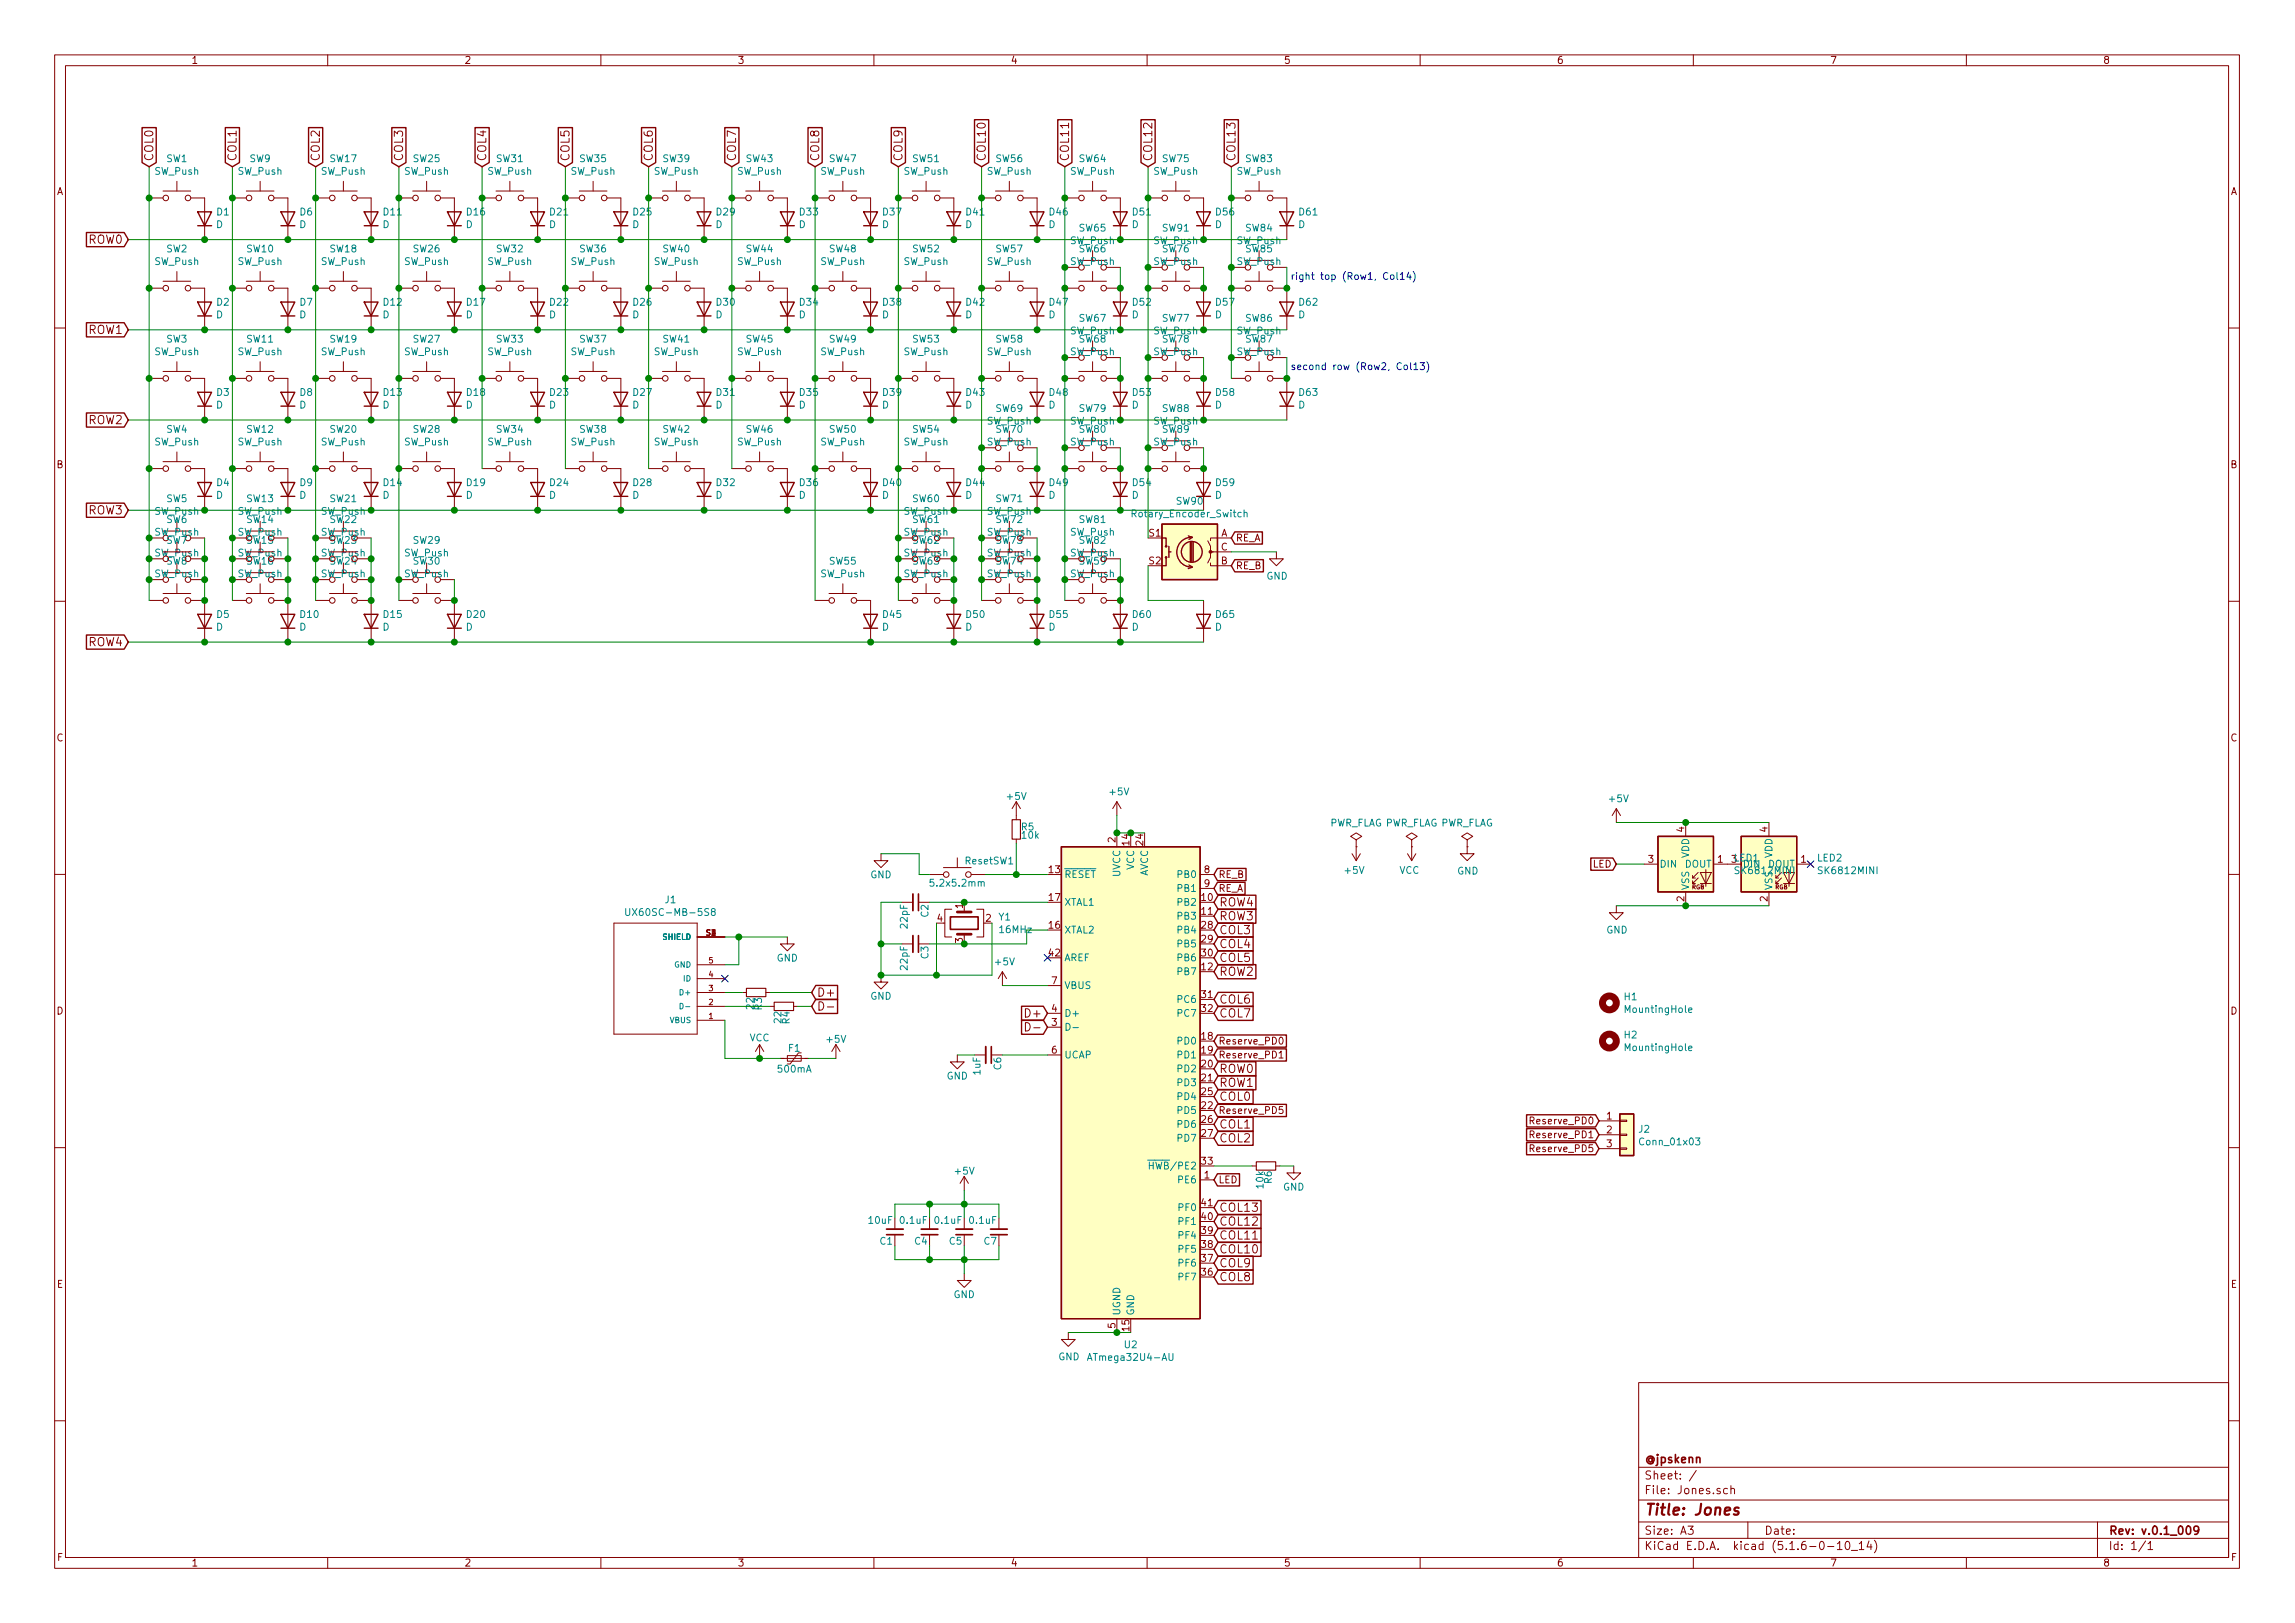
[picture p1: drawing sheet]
<svg xmlns="http://www.w3.org/2000/svg" width="420mm" height="297mm" viewBox="0 0 420 297" stroke-linecap="round" stroke-linejoin="round" font-family="sans-serif">
<defs><g id="words">
<text font-size="2.8" fill="#840000" x="301" y="277.3">Title: Jones</text>
<g font-size="2.1" fill="#840000">
<text x="28.1" y="29.6" transform="rotate(-90 28.1 29.6)">COL0</text>
<text x="43.3" y="29.6" transform="rotate(-90 43.3 29.6)">COL1</text>
<text x="58.5" y="29.6" transform="rotate(-90 58.5 29.6)">COL2</text>
<text x="73.8" y="29.6" transform="rotate(-90 73.8 29.6)">COL3</text>
<text x="89" y="29.6" transform="rotate(-90 89 29.6)">COL4</text>
<text x="104.3" y="29.6" transform="rotate(-90 104.3 29.6)">COL5</text>
<text x="119.5" y="29.6" transform="rotate(-90 119.5 29.6)">COL6</text>
<text x="134.7" y="29.6" transform="rotate(-90 134.7 29.6)">COL7</text>
<text x="150" y="29.6" transform="rotate(-90 150 29.6)">COL8</text>
<text x="165.2" y="29.6" transform="rotate(-90 165.2 29.6)">COL9</text>
<text x="180.5" y="29.6" transform="rotate(-90 180.5 29.6)">COL10</text>
<text x="195.7" y="29.6" transform="rotate(-90 195.7 29.6)">COL11</text>
<text x="210.9" y="29.6" transform="rotate(-90 210.9 29.6)">COL12</text>
<text x="226.2" y="29.6" transform="rotate(-90 226.2 29.6)">COL13</text>
<text x="16.2" y="44.6">ROW0</text>
<text x="16.2" y="61.1">ROW1</text>
<text x="16.2" y="77.6">ROW2</text>
<text x="16.2" y="94.1">ROW3</text>
<text x="16.2" y="118.3">ROW4</text>
<text x="223.2" y="165.9">ROW4</text>
<text x="223.2" y="173.5">COL4</text>
<text x="223.2" y="171">COL3</text>
<text x="223.2" y="168.4">ROW3</text>
<text x="223.2" y="176.1">COL5</text>
<text x="223.2" y="178.6">ROW2</text>
<text x="149.5" y="182.4">D+</text>
<text x="223.2" y="183.7">COL6</text>
<text x="188.1" y="186.2">D+</text>
<text x="223.2" y="186.2">COL7</text>
<text x="223.2" y="196.4">ROW0</text>
<text x="223.2" y="198.9">ROW1</text>
<text x="223.2" y="201.5">COL0</text>
<text x="223.2" y="209.1">COL2</text>
<text x="223.2" y="206.5">COL1</text>
<text x="223.2" y="221.8">COL13</text>
<text x="223.2" y="224.3">COL12</text>
<text x="223.2" y="226.9">COL11</text>
<text x="223.2" y="229.4">COL10</text>
<text x="223.2" y="231.9">COL9</text>
<text x="223.2" y="234.5">COL8</text>
<text x="301" y="267.8">@jpskenn</text>
<text x="301" y="273.5">File: Jones.sch</text>
<text x="301" y="270.8">Sheet: /</text>
<text x="301" y="280.9">Size: A3</text>
<text x="323" y="280.9">Date:</text>
<text x="386" y="280.9">Rev: v.0.1_009</text>
<text x="301" y="283.7">KiCad E.D.A. kicad (5.1.6-0-10_14)</text>
<text x="386" y="283.7">Id: 1/1</text>
</g>
<g font-size="1.8" fill="#840000">
<text x="35" y="11.7">1</text>
<text x="85" y="11.7">2</text>
<text x="135" y="11.7">3</text>
<text x="185" y="11.7">4</text>
<text x="235" y="11.7">5</text>
<text x="285" y="11.7">6</text>
<text x="335" y="11.7">7</text>
<text x="385" y="11.7">8</text>
<text x="10.4" y="35.7">A</text>
<text x="408.4" y="35.7">A</text>
<text x="10.4" y="85.7">B</text>
<text x="408.4" y="85.7">B</text>
<text x="210.4" y="98.2">S1</text>
<text x="223.5" y="98.2">A</text>
<text x="223.5" y="100.7">C</text>
<text x="226.2" y="99.1">RE_A</text>
<text x="45.2" y="103.3">SW16</text>
<text x="60.5" y="103.3">SW24</text>
<text x="167.1" y="103.3">SW63</text>
<text x="182.4" y="103.3">SW74</text>
<text x="210.4" y="103.3">S2</text>
<text x="223.5" y="103.3">B</text>
<text x="226.2" y="104.2">RE_B</text>
<text x="10.4" y="135.7">C</text>
<text x="408.4" y="135.7">C</text>
<text x="204.2" y="154.2" transform="rotate(-90 204.2 154.2)">2</text>
<text x="206.8" y="154.7" transform="rotate(-90 206.8 154.7)">14</text>
<text x="209.3" y="154.7" transform="rotate(-90 209.3 154.7)">24</text>
<text x="308.4" y="152.3" transform="rotate(-90 308.4 152.3)">4</text>
<text x="323.6" y="152.3" transform="rotate(-90 323.6 152.3)">4</text>
<text x="192.1" y="159.8">13</text>
<text x="220.5" y="159.8">8</text>
<text x="223" y="160.7">RE_B</text>
<text x="291.6" y="158.8">LED</text>
<text x="301.8" y="157.9">3</text>
<text x="314.5" y="157.9">1</text>
<text x="329.7" y="157.9">1</text>
<text x="176.3" y="166.3" transform="rotate(-90 176.3 166.3)">1</text>
<text x="192.1" y="164.9">17</text>
<text x="220" y="164.9">10</text>
<text x="220" y="167.4">11</text>
<text x="220.5" y="162.3">9</text>
<text x="223" y="163.2">RE_A</text>
<text x="308.4" y="165" transform="rotate(-90 308.4 165)">2</text>
<text x="323.6" y="165" transform="rotate(-90 323.6 165)">2</text>
<text x="171.6" y="168.7">4</text>
<text x="176.3" y="172.6" transform="rotate(-90 176.3 172.6)">3</text>
<text x="180.5" y="168.7">2</text>
<text x="192.1" y="170">16</text>
<text x="220" y="170">28</text>
<text x="220" y="172.5">29</text>
<text x="192.1" y="175">42</text>
<text x="220" y="177.6">12</text>
<text x="220" y="175">30</text>
<text x="10.4" y="185.7">D</text>
<text x="192.6" y="185.2">4</text>
<text x="192.6" y="180.1">7</text>
<text x="220" y="182.7">31</text>
<text x="220" y="185.2">32</text>
<text x="408.4" y="185.7">D</text>
<text x="192.6" y="187.7">3</text>
<text x="220" y="190.3">18</text>
<text x="223" y="191.2">Reserve_PD0</text>
<text x="192.6" y="192.8">6</text>
<text x="220" y="192.8">19</text>
<text x="220" y="195.4">20</text>
<text x="220" y="197.9">21</text>
<text x="223" y="193.7">Reserve_PD1</text>
<text x="220" y="203">22</text>
<text x="220" y="200.4">25</text>
<text x="223" y="203.9">Reserve_PD5</text>
<text x="220" y="205.5">26</text>
<text x="220" y="208.1">27</text>
<text x="280.6" y="208.3">Reserve_PD1</text>
<text x="280.6" y="205.8">Reserve_PD0</text>
<text x="294.2" y="204.9">1</text>
<text x="294.2" y="207.4">2</text>
<text x="294.2" y="210">3</text>
<text x="220" y="213.1">33</text>
<text x="220.5" y="215.7">1</text>
<text x="280.6" y="210.9">Reserve_PD5</text>
<text x="220" y="220.8">41</text>
<text x="223" y="216.6">LED</text>
<text x="220" y="225.8">39</text>
<text x="220" y="223.3">40</text>
<text x="220" y="233.5">36</text>
<text x="220" y="230.9">37</text>
<text x="220" y="228.4">38</text>
<text x="10.4" y="235.7">E</text>
<text x="408.4" y="235.7">E</text>
<text x="204.2" y="243.1" transform="rotate(-90 204.2 243.1)">5</text>
<text x="206.8" y="243.6" transform="rotate(-90 206.8 243.6)">15</text>
<text x="10.5" y="285.7">F</text>
<text x="35" y="286.7">1</text>
<text x="85" y="286.7">2</text>
<text x="135" y="286.7">3</text>
<text x="185" y="286.7">4</text>
<text x="235" y="286.7">5</text>
<text x="285" y="286.7">6</text>
<text x="335" y="286.7">7</text>
<text x="385" y="286.7">8</text>
<text x="408.5" y="285.7">F</text>
</g>
<g font-size="1.8" fill="#008484">
<text x="30.5" y="29.7">SW1</text>
<text x="45.7" y="29.7">SW9</text>
<text x="60.5" y="29.7">SW17</text>
<text x="75.7" y="29.7">SW25</text>
<text x="90.9" y="29.7">SW31</text>
<text x="106.2" y="29.7">SW35</text>
<text x="121.4" y="29.7">SW39</text>
<text x="136.7" y="29.7">SW43</text>
<text x="151.9" y="29.7">SW47</text>
<text x="167.1" y="29.7">SW51</text>
<text x="182.4" y="29.7">SW56</text>
<text x="197.6" y="29.7">SW64</text>
<text x="212.9" y="29.7">SW75</text>
<text x="228.1" y="29.7">SW83</text>
<text x="28.3" y="32">SW_Push</text>
<text x="43.6" y="32">SW_Push</text>
<text x="58.8" y="32">SW_Push</text>
<text x="74" y="32">SW_Push</text>
<text x="89.3" y="32">SW_Push</text>
<text x="104.5" y="32">SW_Push</text>
<text x="119.8" y="32">SW_Push</text>
<text x="135" y="32">SW_Push</text>
<text x="150.2" y="32">SW_Push</text>
<text x="165.5" y="32">SW_Push</text>
<text x="180.7" y="32">SW_Push</text>
<text x="196" y="32">SW_Push</text>
<text x="211.2" y="32">SW_Push</text>
<text x="226.4" y="32">SW_Push</text>
<text x="39.6" y="41.7">D</text>
<text x="39.7" y="39.4">D1</text>
<text x="54.8" y="41.7">D</text>
<text x="54.9" y="39.4">D6</text>
<text x="70.1" y="41.7">D</text>
<text x="70.3" y="39.4">D11</text>
<text x="85.3" y="41.7">D</text>
<text x="85.5" y="39.4">D16</text>
<text x="100.5" y="41.7">D</text>
<text x="100.7" y="39.4">D21</text>
<text x="115.8" y="41.7">D</text>
<text x="116" y="39.4">D25</text>
<text x="131" y="41.7">D</text>
<text x="131.2" y="39.4">D29</text>
<text x="146.3" y="41.7">D</text>
<text x="146.5" y="39.4">D33</text>
<text x="161.5" y="41.7">D</text>
<text x="161.7" y="39.4">D37</text>
<text x="176.7" y="41.7">D</text>
<text x="176.9" y="39.4">D41</text>
<text x="192" y="41.7">D</text>
<text x="192.2" y="39.4">D46</text>
<text x="207.2" y="41.7">D</text>
<text x="207.4" y="39.4">D51</text>
<text x="222.5" y="41.7">D</text>
<text x="222.7" y="39.4">D56</text>
<text x="237.7" y="41.7">D</text>
<text x="237.9" y="39.4">D61</text>
<text x="30.5" y="46.2">SW2</text>
<text x="45.2" y="46.2">SW10</text>
<text x="60.5" y="46.2">SW18</text>
<text x="75.7" y="46.2">SW26</text>
<text x="90.9" y="46.2">SW32</text>
<text x="106.2" y="46.2">SW36</text>
<text x="121.4" y="46.2">SW40</text>
<text x="136.7" y="46.2">SW44</text>
<text x="151.9" y="46.2">SW48</text>
<text x="167.1" y="46.2">SW52</text>
<text x="182.4" y="46.2">SW57</text>
<text x="196" y="44.7">SW_Push</text>
<text x="197.6" y="42.4">SW65</text>
<text x="197.6" y="46.2">SW66</text>
<text x="211.2" y="44.7">SW_Push</text>
<text x="212.9" y="42.4">SW91</text>
<text x="212.9" y="46.2">SW76</text>
<text x="226.4" y="44.7">SW_Push</text>
<text x="228.1" y="42.4">SW84</text>
<text x="228.1" y="46.2">SW85</text>
<text x="28.3" y="48.5">SW_Push</text>
<text x="43.6" y="48.5">SW_Push</text>
<text x="58.8" y="48.5">SW_Push</text>
<text x="74" y="48.5">SW_Push</text>
<text x="89.3" y="48.5">SW_Push</text>
<text x="104.5" y="48.5">SW_Push</text>
<text x="119.8" y="48.5">SW_Push</text>
<text x="135" y="48.5">SW_Push</text>
<text x="150.2" y="48.5">SW_Push</text>
<text x="165.5" y="48.5">SW_Push</text>
<text x="180.7" y="48.5">SW_Push</text>
<text x="196" y="48.5">SW_Push</text>
<text x="211.2" y="48.5">SW_Push</text>
<text x="226.4" y="48.5">SW_Push</text>
<text x="39.6" y="58.3">D</text>
<text x="39.7" y="55.9">D2</text>
<text x="54.8" y="58.3">D</text>
<text x="54.9" y="55.9">D7</text>
<text x="70.1" y="58.3">D</text>
<text x="70.3" y="55.9">D12</text>
<text x="85.3" y="58.3">D</text>
<text x="85.5" y="55.9">D17</text>
<text x="100.5" y="58.3">D</text>
<text x="100.7" y="55.9">D22</text>
<text x="115.8" y="58.3">D</text>
<text x="116" y="55.9">D26</text>
<text x="131" y="58.3">D</text>
<text x="131.2" y="55.9">D30</text>
<text x="146.3" y="58.3">D</text>
<text x="146.5" y="55.9">D34</text>
<text x="161.5" y="58.3">D</text>
<text x="161.7" y="55.9">D38</text>
<text x="176.7" y="58.3">D</text>
<text x="176.9" y="55.9">D42</text>
<text x="192" y="58.3">D</text>
<text x="192.2" y="55.9">D47</text>
<text x="197.6" y="58.9">SW67</text>
<text x="207.2" y="58.3">D</text>
<text x="207.4" y="55.9">D52</text>
<text x="212.9" y="58.9">SW77</text>
<text x="222.5" y="58.3">D</text>
<text x="222.7" y="55.9">D57</text>
<text x="228.1" y="58.9">SW86</text>
<text x="237.7" y="58.3">D</text>
<text x="237.9" y="55.9">D62</text>
<text x="28.3" y="65">SW_Push</text>
<text x="30.5" y="62.7">SW3</text>
<text x="43.6" y="65">SW_Push</text>
<text x="45.2" y="62.7">SW11</text>
<text x="58.8" y="65">SW_Push</text>
<text x="60.5" y="62.7">SW19</text>
<text x="74" y="65">SW_Push</text>
<text x="75.7" y="62.7">SW27</text>
<text x="89.3" y="65">SW_Push</text>
<text x="90.9" y="62.7">SW33</text>
<text x="104.5" y="65">SW_Push</text>
<text x="106.2" y="62.7">SW37</text>
<text x="119.8" y="65">SW_Push</text>
<text x="121.4" y="62.7">SW41</text>
<text x="135" y="65">SW_Push</text>
<text x="136.7" y="62.7">SW45</text>
<text x="150.2" y="65">SW_Push</text>
<text x="151.9" y="62.7">SW49</text>
<text x="165.5" y="65">SW_Push</text>
<text x="167.1" y="62.7">SW53</text>
<text x="180.7" y="65">SW_Push</text>
<text x="182.4" y="62.7">SW58</text>
<text x="196" y="61.2">SW_Push</text>
<text x="196" y="65">SW_Push</text>
<text x="197.6" y="62.7">SW68</text>
<text x="211.2" y="61.2">SW_Push</text>
<text x="211.2" y="65">SW_Push</text>
<text x="212.9" y="62.7">SW78</text>
<text x="226.4" y="61.2">SW_Push</text>
<text x="226.4" y="65">SW_Push</text>
<text x="228.1" y="62.7">SW87</text>
<text x="39.6" y="74.8">D</text>
<text x="39.7" y="72.5">D3</text>
<text x="54.8" y="74.8">D</text>
<text x="54.9" y="72.5">D8</text>
<text x="70.1" y="74.8">D</text>
<text x="70.3" y="72.5">D13</text>
<text x="85.3" y="74.8">D</text>
<text x="85.5" y="72.5">D18</text>
<text x="100.5" y="74.8">D</text>
<text x="100.7" y="72.5">D23</text>
<text x="115.8" y="74.8">D</text>
<text x="116" y="72.5">D27</text>
<text x="131" y="74.8">D</text>
<text x="131.2" y="72.5">D31</text>
<text x="146.3" y="74.8">D</text>
<text x="146.5" y="72.5">D35</text>
<text x="161.5" y="74.8">D</text>
<text x="161.7" y="72.5">D39</text>
<text x="176.7" y="74.8">D</text>
<text x="176.9" y="72.5">D43</text>
<text x="180.7" y="77.7">SW_Push</text>
<text x="182.4" y="75.4">SW69</text>
<text x="192" y="74.8">D</text>
<text x="192.2" y="72.5">D48</text>
<text x="196" y="77.7">SW_Push</text>
<text x="197.6" y="75.4">SW79</text>
<text x="207.2" y="74.8">D</text>
<text x="207.4" y="72.5">D53</text>
<text x="211.2" y="77.7">SW_Push</text>
<text x="212.9" y="75.4">SW88</text>
<text x="222.5" y="74.8">D</text>
<text x="222.7" y="72.5">D58</text>
<text x="237.7" y="74.8">D</text>
<text x="237.9" y="72.5">D63</text>
<text x="28.3" y="81.5">SW_Push</text>
<text x="30.5" y="79.2">SW4</text>
<text x="43.6" y="81.5">SW_Push</text>
<text x="45.2" y="79.2">SW12</text>
<text x="58.8" y="81.5">SW_Push</text>
<text x="60.5" y="79.2">SW20</text>
<text x="74" y="81.5">SW_Push</text>
<text x="75.7" y="79.2">SW28</text>
<text x="89.3" y="81.5">SW_Push</text>
<text x="90.9" y="79.2">SW34</text>
<text x="104.5" y="81.5">SW_Push</text>
<text x="106.2" y="79.2">SW38</text>
<text x="119.8" y="81.5">SW_Push</text>
<text x="121.4" y="79.2">SW42</text>
<text x="135" y="81.5">SW_Push</text>
<text x="136.7" y="79.2">SW46</text>
<text x="150.2" y="81.5">SW_Push</text>
<text x="151.9" y="79.2">SW50</text>
<text x="165.5" y="81.5">SW_Push</text>
<text x="167.1" y="79.2">SW54</text>
<text x="180.7" y="81.5">SW_Push</text>
<text x="182.4" y="79.2">SW70</text>
<text x="196" y="81.5">SW_Push</text>
<text x="197.6" y="79.2">SW80</text>
<text x="211.2" y="81.5">SW_Push</text>
<text x="212.9" y="79.2">SW89</text>
<text x="39.7" y="89">D4</text>
<text x="54.9" y="89">D9</text>
<text x="70.3" y="89">D14</text>
<text x="85.5" y="89">D19</text>
<text x="100.7" y="89">D24</text>
<text x="116" y="89">D28</text>
<text x="131.2" y="89">D32</text>
<text x="146.5" y="89">D36</text>
<text x="161.7" y="89">D40</text>
<text x="176.9" y="89">D44</text>
<text x="192.2" y="89">D49</text>
<text x="207.4" y="89">D54</text>
<text x="222.7" y="89">D59</text>
<text x="28.3" y="94.2">SW_Push</text>
<text x="30.5" y="91.9">SW5</text>
<text x="30.5" y="95.7">SW6</text>
<text x="39.6" y="91.3">D</text>
<text x="43.6" y="94.2">SW_Push</text>
<text x="45.2" y="91.9">SW13</text>
<text x="45.2" y="95.7">SW14</text>
<text x="54.8" y="91.3">D</text>
<text x="58.8" y="94.2">SW_Push</text>
<text x="60.5" y="91.9">SW21</text>
<text x="60.5" y="95.7">SW22</text>
<text x="70.1" y="91.3">D</text>
<text x="85.3" y="91.3">D</text>
<text x="100.5" y="91.3">D</text>
<text x="115.8" y="91.3">D</text>
<text x="131" y="91.3">D</text>
<text x="146.3" y="91.3">D</text>
<text x="161.5" y="91.3">D</text>
<text x="165.5" y="94.2">SW_Push</text>
<text x="167.1" y="91.9">SW60</text>
<text x="167.1" y="95.7">SW61</text>
<text x="176.7" y="91.3">D</text>
<text x="180.7" y="94.2">SW_Push</text>
<text x="182.4" y="91.9">SW71</text>
<text x="182.4" y="95.7">SW72</text>
<text x="192" y="91.3">D</text>
<text x="197.6" y="95.7">SW81</text>
<text x="207.2" y="91.3">D</text>
<text x="207.6" y="94.7">Rotary_Encoder_Switch</text>
<text x="215.4" y="92.4">SW90</text>
<text x="222.5" y="91.3">D</text>
<text x="28.3" y="101.8">SW_Push</text>
<text x="28.3" y="98">SW_Push</text>
<text x="30.5" y="99.5">SW7</text>
<text x="43.6" y="101.8">SW_Push</text>
<text x="43.6" y="98">SW_Push</text>
<text x="45.2" y="99.5">SW15</text>
<text x="58.8" y="101.8">SW_Push</text>
<text x="58.8" y="98">SW_Push</text>
<text x="60.5" y="99.5">SW23</text>
<text x="74" y="101.8">SW_Push</text>
<text x="75.7" y="99.5">SW29</text>
<text x="165.5" y="101.8">SW_Push</text>
<text x="165.5" y="98">SW_Push</text>
<text x="167.1" y="99.5">SW62</text>
<text x="180.7" y="101.8">SW_Push</text>
<text x="180.7" y="98">SW_Push</text>
<text x="182.4" y="99.5">SW73</text>
<text x="196" y="98">SW_Push</text>
<text x="196" y="101.8">SW_Push</text>
<text x="197.6" y="99.5">SW82</text>
<text x="28.3" y="105.6">SW_Push</text>
<text x="30.5" y="103.3">SW8</text>
<text x="43.6" y="105.6">SW_Push</text>
<text x="58.8" y="105.6">SW_Push</text>
<text x="74" y="105.6">SW_Push</text>
<text x="75.7" y="103.3">SW30</text>
<text x="150.2" y="105.6">SW_Push</text>
<text x="151.9" y="103.3">SW55</text>
<text x="165.5" y="105.6">SW_Push</text>
<text x="180.7" y="105.6">SW_Push</text>
<text x="196" y="105.6">SW_Push</text>
<text x="197.6" y="103.3">SW59</text>
<text x="231.9" y="106.1">GND</text>
<text x="39.7" y="113.1">D5</text>
<text x="55" y="113.1">D10</text>
<text x="70.3" y="113.1">D15</text>
<text x="85.5" y="113.1">D20</text>
<text x="161.7" y="113.1">D45</text>
<text x="176.9" y="113.1">D50</text>
<text x="192.2" y="113.1">D55</text>
<text x="207.4" y="113.1">D60</text>
<text x="222.7" y="113.1">D65</text>
<text x="39.6" y="115.4">D</text>
<text x="54.8" y="115.4">D</text>
<text x="70.1" y="115.4">D</text>
<text x="85.3" y="115.4">D</text>
<text x="161.5" y="115.4">D</text>
<text x="176.7" y="115.4">D</text>
<text x="192" y="115.4">D</text>
<text x="207.2" y="115.4">D</text>
<text x="222.5" y="115.4">D</text>
<text x="184.5" y="146.4">+5V</text>
<text x="203.3" y="145.6">+5V</text>
<text x="294.7" y="146.8">+5V</text>
<text x="187" y="152">R5</text>
<text x="187.1" y="153.5">10k</text>
<text x="243.3" y="151.3">PWR_FLAG PWR_FLAG PWR_FLAG</text>
<text x="159.3" y="160.7">GND</text>
<text x="176.8" y="158.2">ResetSW1</text>
<text x="194.8" y="160.7">RESET</text>
<text x="205.1" y="160.5" transform="rotate(-90 205.1 160.5)">UVCC</text>
<text x="207.6" y="159.2" transform="rotate(-90 207.6 159.2)">VCC</text>
<text x="210.2" y="160.5" transform="rotate(-90 210.2 160.5)">AVCC</text>
<text x="215.8" y="160.7">PB0</text>
<text x="246.3" y="159.9">+5V</text>
<text x="256.2" y="159.9">VCC</text>
<text x="266.8" y="160.1">GND</text>
<text x="303.8" y="158.8">DIN</text>
<text x="308.4" y="158.8">DOUT</text>
<text x="309.2" y="157.1" transform="rotate(-90 309.2 157.1)">VDD</text>
<text x="317" y="157.9">3LED1</text>
<text x="318" y="160">SK6812MINI</text>
<text x="319" y="158.8">DIN</text>
<text x="323.7" y="158.8">DOUT</text>
<text x="324.5" y="157.1" transform="rotate(-90 324.5 157.1)">VDD</text>
<text x="332.7" y="157.7">LED2</text>
<text x="333.2" y="160">SK6812MINI</text>
<text x="115.8" y="167.6">UX60SC-MB-5S8</text>
<text x="121.8" y="165.3">J1</text>
<text x="170" y="167.8" transform="rotate(-90 170 167.8)">C2</text>
<text x="170.7" y="162.3">5.2x5.2mm</text>
<text x="194.8" y="165.8">XTAL1</text>
<text x="215.8" y="165.8">PB2</text>
<text x="215.8" y="163.2">PB1</text>
<text x="309.2" y="163" transform="rotate(-90 309.2 163)">VSS</text>
<text x="324.5" y="163" transform="rotate(-90 324.5 163)">VSS</text>
<text x="166.2" y="169.8" transform="rotate(-90 166.2 169.8)">22pF</text>
<text x="182.9" y="168.5">Y1</text>
<text x="183.1" y="170.8">16MHz</text>
<text x="194.8" y="170.9">XTAL2</text>
<text x="215.8" y="168.3">PB3</text>
<text x="215.8" y="170.9">PB4</text>
<text x="215.8" y="173.4">PB5</text>
<text x="294.1" y="170.9">GND</text>
<text x="142.2" y="176">GND</text>
<text x="166.2" y="177.5" transform="rotate(-90 166.2 177.5)">22pF</text>
<text x="170" y="175.4" transform="rotate(-90 170 175.4)">C3</text>
<text x="182.3" y="176.7">+5V</text>
<text x="194.8" y="175.9">AREF</text>
<text x="215.8" y="178.5">PB7</text>
<text x="215.8" y="175.9">PB6</text>
<text x="138" y="184.6" transform="rotate(-90 138 184.6)">22</text>
<text x="139.5" y="184.8" transform="rotate(-90 139.5 184.8)">R3</text>
<text x="159.3" y="183">GND</text>
<text x="194.8" y="181">VBUS</text>
<text x="215.8" y="183.6">PC6</text>
<text x="297.4" y="183.1">H1</text>
<text x="297.7" y="185.4">MountingHole</text>
<text x="137.2" y="190.6">VCC</text>
<text x="143.1" y="187.2" transform="rotate(-90 143.1 187.2)">22</text>
<text x="144.6" y="187.4" transform="rotate(-90 144.6 187.4)">R4</text>
<text x="151.4" y="190.8">+5V</text>
<text x="194.8" y="186.1">D+</text>
<text x="215.8" y="191.2">PD0</text>
<text x="215.8" y="186.1">PC7</text>
<text x="297.4" y="190.1">H2</text>
<text x="142.5" y="196.3">500mA</text>
<text x="144.4" y="192.5">F1</text>
<text x="173.3" y="197.6">GND</text>
<text x="179.5" y="196.7" transform="rotate(-90 179.5 196.7)">1uF</text>
<text x="183.3" y="195.8" transform="rotate(-90 183.3 195.8)">C6</text>
<text x="194.8" y="193.7">UCAP</text>
<text x="215.8" y="193.7">PD1</text>
<text x="215.8" y="196.3">PD2</text>
<text x="297.7" y="192.4">MountingHole</text>
<text x="215.8" y="198.8">PD3</text>
<text x="215.8" y="203.9">PD5</text>
<text x="215.8" y="201.3">PD4</text>
<text x="215.8" y="206.4">PD6</text>
<text x="215.8" y="209">PD7</text>
<text x="300.1" y="207.3">J2</text>
<text x="300.5" y="209.6">Conn_01x03</text>
<text x="174.9" y="215">+5V</text>
<text x="211.2" y="214">HWB/PE2</text>
<text x="215.8" y="216.6">PE6</text>
<text x="216" y="221.7">PF0</text>
<text x="231.3" y="217.4" transform="rotate(-90 231.3 217.4)">10k</text>
<text x="232.8" y="216.6" transform="rotate(-90 232.8 216.6)">R6</text>
<text x="234.9" y="217.9">GND</text>
<text x="159.1" y="224">10uF</text>
<text x="161.1" y="227.8">C1</text>
<text x="164.9" y="224">0.1uF</text>
<text x="167.5" y="227.8">C4</text>
<text x="171.2" y="224">0.1uF</text>
<text x="173.8" y="227.8">C5</text>
<text x="177.6" y="224">0.1uF</text>
<text x="180.2" y="227.8">C7</text>
<text x="216" y="226.7">PF4</text>
<text x="216" y="224.2">PF1</text>
<text x="216" y="231.8">PF6</text>
<text x="216" y="229.3">PF5</text>
<text x="174.6" y="237.6">GND</text>
<text x="216" y="234.4">PF7</text>
<text x="205.1" y="240.8" transform="rotate(-90 205.1 240.8)">UGND</text>
<text x="207.6" y="240.8" transform="rotate(-90 207.6 240.8)">GND</text>
<text x="193.8" y="249">GND</text>
<text x="199.8" y="249.1">ATmega32U4-AU</text>
<text x="205.9" y="246.7">U2</text>
</g>
<g font-size="1.8" fill="#0000c2">
<text x="236.2" y="51.2">right top (Row1, Col14)</text>
<text x="236.2" y="67.7">second row (Row2, Col13)</text>
</g>
<g font-size="1.4" fill="#008484">
<text x="121.4" y="172">SHIELD</text>
<text x="123.5" y="177.1">GND</text>
<text x="125.2" y="179.6">ID</text>
<text x="124.8" y="182.2">D+</text>
<text x="122.7" y="187.2">VBUS</text>
</g>
<g font-size="1.4" fill="#840000">
<text x="129.3" y="171.2">S1</text>
<text x="130.3" y="171.2">2</text>
<text x="129.8" y="178.9">4</text>
<text x="129.8" y="176.3">5</text>
<text x="129.8" y="183.9">2</text>
<text x="129.8" y="181.4">3</text>
<text x="129.8" y="186.5">1</text>
</g>
<g font-size="1.1" fill="#840000">
<text x="309.7" y="162.7">RGB</text>
<text x="325" y="162.7">RGB</text>
</g>
</g></defs>
<g fill="none" stroke="#840000" stroke-width=".18">
<path d="M10 10h400v277h-400zM12 12h396v273.1h-396zM60 10v2M110 10v2M160 10v2M210 10v2M260 10v2M310 10v2M360 10v2M27.3 36.2h2.5M29.8 35h5.1M32.4 33.2v1.8"/>
<path d="M34.9 36.2h2.6v7.7M42.5 36.2h2.6M45.1 35h5.1M47.6 33.2v1.8M50.2 36.2h2.5v7.7M57.8 36.2h2.5M60.3 35h5.1M62.9 33.2v1.8M65.4 36.2h2.5v7.7M73 36.2h2.6M75.6 35h5M78.1 33.2v1.8"/>
<path d="M80.6 36.2h2.6v7.7M88.3 36.2h2.5M90.8 35h5.1M93.3 33.2v1.8M95.9 36.2h2.5v7.7M103.5 36.2h2.5M106 35h5.1M108.6 33.2v1.8M111.1 36.2h2.6v7.7M118.7 36.2h2.6M121.3 35h5.1M123.8 33.2v1.8"/>
<path d="M126.4 36.2h2.5v7.7M134 36.2h2.5M136.5 35h5.1M139.1 33.2v1.8M141.6 36.2h2.5v7.7M149.2 36.2h2.6M151.8 35h5M154.3 33.2v1.8M156.8 36.2h2.6v7.7M164.5 36.2h2.5M167 35h5.1M169.5 33.2v1.8"/>
<path d="M172.1 36.2h2.5v7.7M179.7 36.2h2.5M182.2 35h5.1M184.8 33.2v1.8M187.3 36.2h2.6v7.7M194.9 36.2h2.6M195.6 22.5v.9M197.5 35h5.1M200 33.2v1.8M202.6 36.2h2.5v7.7M210.2 36.2h2.5M212.7 35h5.1"/>
<path d="M215.3 33.2v1.8M217.8 36.2h2.5v7.7M225.4 36.2h2.6M228 35h5M230.5 33.2v1.8M233 36.2h2.6v7.7M27.3 52.7h2.5M29.8 51.5h5.1M32.4 49.7v1.8M34.9 52.7h2.6v7.7M42.5 52.7h2.6M45.1 51.5h5.1"/>
<path d="M47.6 49.7v1.8M50.2 52.7h2.5v7.7M57.8 52.7h2.5M60.3 51.5h5.1M62.9 49.7v1.8M65.4 52.7h2.5v7.7M73 52.7h2.6M75.6 51.5h5M78.1 49.7v1.8M80.6 52.7h2.6v7.7M88.3 52.7h2.5M90.8 51.5h5.1"/>
<path d="M93.3 49.7v1.8M95.9 52.7h2.5v7.7M103.5 52.7h2.5M106 51.5h5.1M108.6 49.7v1.8M111.1 52.7h2.6v7.7M118.7 52.7h2.6M121.3 51.5h5.1M123.8 49.7v1.8M126.4 52.7h2.5v7.7M134 52.7h2.5M136.5 51.5h5.1"/>
<path d="M139.1 49.7v1.8M141.6 52.7h2.5v7.7M149.2 52.7h2.6M151.8 51.5h5M154.3 49.7v1.8M156.8 52.7h2.6v7.7M164.5 52.7h2.5M167 51.5h5.1M169.5 49.7v1.8M172.1 52.7h2.5v7.7M179.7 52.7h2.5M182.2 51.5h5.1"/>
<path d="M184.8 49.7v1.8M187.3 52.7h2.6v7.7M194.9 48.9h2.6M194.9 52.7h2.6M197.5 47.7h5.1M197.5 51.5h5.1M200 45.9v1.8M200 49.7v1.8M202.6 48.9h2.5M202.6 52.7h2.5v7.7M210.2 48.9h2.5M210.2 52.7h2.5"/>
<path d="M212.7 47.7h5.1M212.7 51.5h5.1M215.3 45.9v1.8M215.3 49.7v1.8M217.8 52.7h2.5v7.7M217.8 48.9h2.5M225.4 48.9h2.6M225.4 52.7h2.6M228 47.7h5M228 51.5h5M230.5 45.9v1.8M230.5 49.7v1.8"/>
<path d="M233 48.9h2.6M233 52.7h2.6v7.7M10 60h2M27.3 69.3h2.5M29.8 68h5.1M32.4 66.2v1.8M34.9 69.3h2.6v7.6M42.5 69.3h2.6M45.1 68h5.1M47.6 66.2v1.8M50.2 69.3h2.5v7.6M57.8 69.3h2.5"/>
<path d="M60.3 68h5.1M62.9 66.2v1.8M65.4 69.3h2.5v7.6M73 69.3h2.6M75.6 68h5M78.1 66.2v1.8M80.6 69.3h2.6v7.6M88.3 69.3h2.5M90.8 68h5.1M93.3 66.2v1.8M95.9 69.3h2.5v7.6M103.5 69.3h2.5"/>
<path d="M106 68h5.1M108.6 66.2v1.8M111.1 69.3h2.6v7.6M118.7 69.3h2.6M121.3 68h5.1M123.8 66.2v1.8M126.4 69.3h2.5v7.6M134 69.3h2.5M136.5 68h5.1M139.1 66.2v1.8M141.6 69.3h2.5v7.6M149.2 69.3h2.6"/>
<path d="M151.8 68h5M154.3 66.2v1.8M156.8 69.3h2.6v7.6M164.5 69.3h2.5M167 68h5.1M169.5 66.2v1.8M172.1 69.3h2.5v7.6M179.7 69.3h2.5M182.2 68h5.1M184.8 66.2v1.8M184.8 78.9v1.8M187.3 69.3h2.6v7.6"/>
<path d="M194.9 65.4h2.6M194.9 69.3h2.6M197.5 64.2h5.1M197.5 68h5.1M200 62.4v1.8M200 66.2v1.8M200 78.9v1.8M202.6 65.4h2.5M202.6 69.3h2.5v7.6M210.2 65.4h2.5M210.2 69.3h2.5M212.7 64.2h5.1"/>
<path d="M212.7 68h5.1M215.3 62.4v1.8M215.3 66.2v1.8M215.3 78.9v1.8M217.8 69.3h2.5v7.6M217.8 65.4h2.5M225.4 65.4h2.6M225.4 69.3h2.6M228 64.2h5M228 68h5M230.5 62.4v1.8M230.5 66.2v1.8"/>
<path d="M233 65.4h2.6M233 69.3h2.6v7.6M408 60h2M27.3 98.5h2.5M27.3 85.8h2.5M29.8 97.2h5.1M29.8 84.5h5.1M32.4 82.7v1.8M32.4 95.4v1.8M32.4 99.2v1.8M34.9 98.5h2.6M34.9 85.8h2.6v7.6"/>
<path d="M42.5 98.5h2.6M42.5 85.8h2.6M45.1 97.2h5.1M45.1 84.5h5.1M47.6 82.7v1.8M47.6 95.4v1.8M47.6 99.2v1.8M50.2 98.5h2.5M50.2 85.8h2.5v7.6M57.8 98.5h2.5M57.8 85.8h2.5M60.3 97.2h5.1"/>
<path d="M60.3 84.5h5.1M62.9 82.7v1.8M62.9 95.4v1.8M62.9 99.2v1.8M65.4 98.5h2.5M65.4 85.8h2.5v7.6M73 85.8h2.6M75.6 84.5h5M78.1 82.7v1.8M80.6 85.8h2.6v7.6M88.3 85.8h2.5M90.8 84.5h5.1"/>
<path d="M93.3 82.7v1.8M95.9 85.8h2.5v7.6M103.5 85.8h2.5M106 84.5h5.1M108.6 82.7v1.8M111.1 85.8h2.6v7.6M118.7 85.8h2.6M121.3 84.5h5.1M123.8 82.7v1.8M126.4 85.8h2.5v7.6M134 85.8h2.5M136.5 84.5h5.1"/>
<path d="M139.1 82.7v1.8M141.6 85.8h2.5v7.6M149.2 85.8h2.6M151.8 84.5h5M154.3 82.7v1.8M156.8 85.8h2.6v7.6M164.5 98.5h2.5M164.5 85.8h2.5M167 97.2h5.1M167 84.5h5.1M169.5 82.7v1.8M169.5 95.4v1.8"/>
<path d="M169.5 99.2v1.8M172.1 98.5h2.5M172.1 85.8h2.5v7.6M179.7 98.5h2.5M179.7 82h2.5M179.7 85.8h2.5M182.2 97.2h5.1M182.2 80.7h5.1M182.2 84.5h5.1M184.8 82.7v1.8M184.8 95.4v1.8M184.8 99.2v1.8"/>
<path d="M187.3 98.5h2.6M187.3 85.8h2.6v7.6M187.3 82h2.6M194.9 82h2.6M194.9 85.8h2.6M197.5 80.7h5.1M197.5 84.5h5.1M200 82.7v1.8M200 99.2v1.8M202.6 82h2.5M202.6 85.8h2.5v7.6M210.2 82h2.5"/>
<path d="M210.2 85.8h2.5M212.7 80.7h5.1M212.7 84.5h5.1M215.3 82.7v1.8M217.8 85.8h2.5v7.6M217.8 82h2.5M221.1 99l.5 1v1h.5M225.4 98.5h-3.8v.5M10 110h2M27.3 109.9h2.5M27.3 102.3h2.5M27.3 106.1h2.5"/>
<path d="M29.8 101h5.1M29.8 108.6h5.1M29.8 104.8h5.1M32.4 103v1.8M32.4 106.8v1.8M34.9 109.9h2.6v7.6M34.9 102.3h2.6M34.9 106.1h2.6M42.5 109.9h2.6M42.5 102.3h2.6M42.5 106.1h2.6M45.1 101h5.1"/>
<path d="M45.1 108.6h5.1M45.1 104.8h5.1M47.6 103v1.8M47.6 106.8v1.8M50.2 109.9h2.5v7.6M50.2 102.3h2.5M50.2 106.1h2.5M57.8 109.9h2.5M57.8 102.3h2.5M57.8 106.1h2.5M60.3 101h5.1M60.3 108.6h5.1"/>
<path d="M60.3 104.8h5.1M62.9 103v1.8M62.9 106.8v1.8M65.4 109.9h2.5v7.6M65.4 102.3h2.5M65.4 106.1h2.5M73 109.9h2.6M73 106.1h2.6M75.6 108.6h5M75.6 104.8h5M78.1 103v1.8M78.1 106.8v1.8"/>
<path d="M80.6 109.9h2.6v7.6M80.6 106.1h2.6M149.2 109.9h2.6M151.8 108.6h5M154.3 106.8v1.8M156.8 109.9h2.6v7.6M164.5 109.9h2.5M164.5 102.3h2.5M164.5 106.1h2.5M167 101h5.1M167 108.6h5.1M167 104.8h5.1"/>
<path d="M169.5 103v1.8M169.5 106.8v1.8M172.1 109.9h2.5v7.6M172.1 102.3h2.5M172.1 106.1h2.5M179.7 109.9h2.5M179.7 102.3h2.5M179.7 106.1h2.5M182.2 101h5.1M182.2 108.6h5.1M182.2 104.8h5.1M184.8 103v1.8"/>
<path d="M184.8 106.8v1.8M187.3 109.9h2.6v7.6M187.3 102.3h2.6M187.3 106.1h2.6M194.9 109.9h2.6M194.9 102.3h2.6M194.9 106.1h2.6M197.5 101h5.1M197.5 108.6h5.1M197.5 104.8h5.1M200 103v1.8M200 106.8v1.8"/>
<path d="M202.6 109.9h2.5v7.6M202.6 102.3h2.5M202.6 106.1h2.5M220.3 109.9v7.6M221.6 103v.5h3.8M225.4 101h-3.8v1l-.5 1M233.7 101v1.3h1.2l-1.2 1.2-1.3-1.2h1.3M408 110h2M161.3 156.2v1.3h1.3l-1.3 1.3-1.3-1.3h1.3M172.7 158.8h5.1M175.3 157v1.8M186.1 146.7v3.3"/>
<path d="M186.1 153.6v.7M186.1 146.7l-.8 1.3M186.1 146.7l.7 1.3M204.5 146.7v2.6M204.5 152.4v2.6M204.5 146.7l-.8 1.3M204.5 146.7l.7 1.3M247.5 156.2l.8 1.3M248.3 153.7l1-.6-1-.7-1 .7 1 .6v1.3M248.3 155h.1M248.3 155v2.5M249 156.2l-.7 1.3"/>
<path d="M257.7 156.2l.7 1.3M258.4 153.7l1.1-.6-1.1-.7-1 .7 1 .6v1.3M258.4 155h.1M258.4 155v2.5M259.2 156.2l-.8 1.3M268.6 153.7l1-.6-1-.7-1 .7 1 .6v1.3M268.6 155h.1M268.6 155v1.2h1.3l-1.3 1.3-1.3-1.3h1.3M295.9 148l-.8 1.3M295.9 148v2.5M295.9 148l.8 1.3M301 158.2h2.5"/>
<path d="M308.6 150.5v2.6M310.9 159.7l-1 1v-.5M311.3 159.7h2l-1 2zM312.3 159.2v3M313.7 158.2h5.1M323.8 150.5v2.6M326.1 159.7l-1 1v-.5M326.5 159.7h2l-1 2zM327.5 159.2v3M328.9 158.2h2.6M10 160h2M112.4 168.9h15.2v20.4h-15.2z"/>
<path d="M127.6 179.1h5.1M127.6 176.6h5.1M127.6 171.5h5.1M144.1 171.5v1.3h1.3l-1.3 1.2-1.2-1.2h1.2M161.3 178.5v1.2h1.3l-1.3 1.3-1.3-1.3h1.3M165.1 165.1h2M165.1 172.8h2M170.2 160.1h2.5M174.2 166.4h-1.2v5.1h1.2M176.5 166.4v.5M176.5 171v.5M177.8 160.1h2.5"/>
<path d="M178.8 166.4h1.3v5.1h-1.3M183.5 177.8l-.7 1.3M183.5 177.8v2.6M183.5 177.8l.8 1.3M219.7 160.1h2.5M219.7 162.6h2.5M295.9 165.8v1.2h1.3l-1.3 1.3-1.3-1.3h1.3M308.6 163.2v2.6M309.9 160.7h.5M310.9 160.7l-1 1v-.5M311.3 161.7h2M323.8 163.2v2.6"/>
<path d="M325.1 160.7h.5M326.1 160.7l-1 1v-.5M326.5 161.7h2M408 160h2M127.6 184.2h5.1M127.6 181.6h5.1M127.6 186.7h5.1M135.9 181.6h.8M139.1 191.2l-.8 1.2M139.1 191.2v2.5M139.1 191.2l.7 1.2M140.2 181.6h.8"/>
<path d="M141 184.2h.7M142.9 193.7h5.1M144.1 193.2h2.6v1h-2.6zM145.3 184.2h.7M146.7 192.7h-.5l-1.5 2h-.6M149.9 183.3a.77 .77 0 0 1 .9 .8 .77 .77 0 0 1-.9 .8zM151.5 184.3h1.1M153 191.2l-.7 1.2M153 191.2v2.5M153 191.2l.8 1.2M175.3 193.1v1.2h1.2l-1.2 1.3-1.3-1.3h1.3M178.4 193.1h2.1"/>
<path d="M187.7 187.2a.77 .77 0 0 1 .9 .7 .77 .77 0 0 1-.9 .8zM189.3 188.1h1.1M191.8 193.1h2.5M191.8 188h2.5M191.8 185.5h2.5M191.8 180.4h2.5M234.2 192.7l.3-.3v1.2M234.2 193.6h.7M234.3 190l.2-.2a.67 .67 0 0 1 .4 .7 .67 .67 0 0 1-.4 .6l-.3-.5zM10 210h2M176.5 215.3v2.5M176.5 215.3l-.7 1.3"/>
<path d="M176.5 215.3l.8 1.3M219.7 215.9h2.5M229.2 213.4h.8M233.6 213.4h.7M234.8 202.5h-.6v.6l.4-.1 .3 .3v.3l-.3 .2-.4-.1M236.9 213.4v1.3h1.2l-1.2 1.2-1.3-1.2h1.3M280.1 210.2l.7-.1v-.5l-.7-.1v1.3M280.1 207.6l.7-.1v-.4l-.7-.1v1.2M280.1 205.1l.7-.1v-.4l-.7-.2v1.3M292.7 205.1h3.8M292.7 207.7h3.8M292.7 210.2h3.8"/>
<path d="M296.5 210.1h1.3v.2h-1.3zM296.5 205h1.3v.3h-1.3zM296.5 207.6h1.3v.2h-1.3zM408 210h2M163.8 222.9v2.1M163.8 226v2M170.2 222.9v2.1M176.5 233.1v1.3h1.3l-1.3 1.2-1.2-1.2h1.2M176.5 222.9v2.1M182.9 222.9v2.1M195.6 243.9v1.2h1.2l-1.2 1.3-1.3-1.3h1.3M204.5 241.3v2.6"/>
<path d="M300 253h108v32.1h-108zM10 260h2M300 278.5h108M300 274.5h108M300 268.5h108M309 279.3h1l-.5 .6 .4 .1v.7l-.2 .1-.7-.1M310.5 269.1l-1.2 2M316.3 272.5l-.5-.1-.3 .3 .2 .6h.6M316.9 272.5h.1a.37 .37 0 0 1 .6 .1v.8M316.9 271.9v1.5M320 278.5v3M384 278.5v6.6"/>
<path d="M408 260h2M60 285.1v1.9M110 285.1v1.9M160 285.1v1.9M210 285.1v1.9M260 285.1v1.9M300 281.5h108M310 285.1v1.9M334.6 283h1.1M336.4 282.5l.4-.4v1.5M336.4 283.6h.8M337.9 282.3l.4-.2a.94 .94 0 0 1 0 1.5 .79 .79 0 0 1-.4-1.3z"/>
<path d="M338.9 283.8h1.2M340.4 282.5l.4-.4v1.5M340.4 283.6h.8M342.2 282l-.4 1.1h.9M342.5 282.6v1M343.2 281.9a1.71 1.71 0 0 1 0 2.3M360 285.1v1.9M392.8 282l-1.3 2M393.2 282.5l.5-.4v1.5M393.2 283.6h.9"/>
<circle cx="30.4" cy="36.2" r=".51"/>
<circle cx="34.4" cy="36.2" r=".51"/>
<circle cx="45.6" cy="36.2" r=".51"/>
<circle cx="49.7" cy="36.2" r=".51"/>
<circle cx="60.8" cy="36.2" r=".51"/>
<circle cx="64.9" cy="36.2" r=".51"/>
<circle cx="76.1" cy="36.2" r=".51"/>
<circle cx="80.1" cy="36.2" r=".51"/>
<circle cx="91.3" cy="36.2" r=".51"/>
<circle cx="95.4" cy="36.2" r=".51"/>
<circle cx="106.6" cy="36.2" r=".51"/>
<circle cx="110.6" cy="36.2" r=".51"/>
<circle cx="121.8" cy="36.2" r=".51"/>
<circle cx="125.9" cy="36.2" r=".51"/>
<circle cx="137" cy="36.2" r=".51"/>
<circle cx="141.1" cy="36.2" r=".51"/>
<circle cx="152.3" cy="36.2" r=".51"/>
<circle cx="156.3" cy="36.2" r=".51"/>
<circle cx="167.5" cy="36.2" r=".51"/>
<circle cx="171.6" cy="36.2" r=".51"/>
<circle cx="182.8" cy="36.2" r=".51"/>
<circle cx="186.8" cy="36.2" r=".51"/>
<circle cx="198" cy="36.2" r=".51"/>
<circle cx="202.1" cy="36.2" r=".51"/>
<circle cx="213.2" cy="36.2" r=".51"/>
<circle cx="217.3" cy="36.2" r=".51"/>
<circle cx="228.5" cy="36.2" r=".51"/>
<circle cx="232.5" cy="36.2" r=".51"/>
<circle cx="30.4" cy="52.7" r=".51"/>
<circle cx="34.4" cy="52.7" r=".51"/>
<circle cx="45.6" cy="52.7" r=".51"/>
<circle cx="49.7" cy="52.7" r=".51"/>
<circle cx="60.8" cy="52.7" r=".51"/>
<circle cx="64.9" cy="52.7" r=".51"/>
<circle cx="76.1" cy="52.7" r=".51"/>
<circle cx="80.1" cy="52.7" r=".51"/>
<circle cx="91.3" cy="52.7" r=".51"/>
<circle cx="95.4" cy="52.7" r=".51"/>
<circle cx="106.6" cy="52.7" r=".51"/>
<circle cx="110.6" cy="52.7" r=".51"/>
<circle cx="121.8" cy="52.7" r=".51"/>
<circle cx="125.9" cy="52.7" r=".51"/>
<circle cx="137" cy="52.7" r=".51"/>
<circle cx="141.1" cy="52.7" r=".51"/>
<circle cx="152.3" cy="52.7" r=".51"/>
<circle cx="156.3" cy="52.7" r=".51"/>
<circle cx="167.5" cy="52.7" r=".51"/>
<circle cx="171.6" cy="52.7" r=".51"/>
<circle cx="182.8" cy="52.7" r=".51"/>
<circle cx="186.8" cy="52.7" r=".51"/>
<circle cx="198" cy="52.7" r=".51"/>
<circle cx="198" cy="48.9" r=".51"/>
<circle cx="202.1" cy="48.9" r=".51"/>
<circle cx="202.1" cy="52.7" r=".51"/>
<circle cx="213.2" cy="52.7" r=".51"/>
<circle cx="213.2" cy="48.9" r=".51"/>
<circle cx="217.3" cy="48.9" r=".51"/>
<circle cx="217.3" cy="52.7" r=".51"/>
<circle cx="228.5" cy="52.7" r=".51"/>
<circle cx="228.5" cy="48.9" r=".51"/>
<circle cx="232.5" cy="48.9" r=".51"/>
<circle cx="232.5" cy="52.7" r=".51"/>
<circle cx="30.4" cy="69.3" r=".51"/>
<circle cx="34.4" cy="69.3" r=".51"/>
<circle cx="45.6" cy="69.3" r=".51"/>
<circle cx="49.7" cy="69.3" r=".51"/>
<circle cx="60.8" cy="69.3" r=".51"/>
<circle cx="64.9" cy="69.3" r=".51"/>
<circle cx="76.1" cy="69.3" r=".51"/>
<circle cx="80.1" cy="69.3" r=".51"/>
<circle cx="91.3" cy="69.3" r=".51"/>
<circle cx="95.4" cy="69.3" r=".51"/>
<circle cx="106.6" cy="69.3" r=".51"/>
<circle cx="110.6" cy="69.3" r=".51"/>
<circle cx="121.8" cy="69.3" r=".51"/>
<circle cx="125.9" cy="69.3" r=".51"/>
<circle cx="137" cy="69.3" r=".51"/>
<circle cx="141.1" cy="69.3" r=".51"/>
<circle cx="152.3" cy="69.3" r=".51"/>
<circle cx="156.3" cy="69.3" r=".51"/>
<circle cx="167.5" cy="69.3" r=".51"/>
<circle cx="171.6" cy="69.3" r=".51"/>
<circle cx="182.8" cy="69.3" r=".51"/>
<circle cx="186.8" cy="69.3" r=".51"/>
<circle cx="198" cy="69.3" r=".51"/>
<circle cx="198" cy="65.4" r=".51"/>
<circle cx="202.1" cy="69.3" r=".51"/>
<circle cx="202.1" cy="65.4" r=".51"/>
<circle cx="213.2" cy="65.4" r=".51"/>
<circle cx="213.2" cy="69.3" r=".51"/>
<circle cx="217.3" cy="69.3" r=".51"/>
<circle cx="217.3" cy="65.4" r=".51"/>
<circle cx="228.5" cy="69.3" r=".51"/>
<circle cx="228.5" cy="65.4" r=".51"/>
<circle cx="232.5" cy="69.3" r=".51"/>
<circle cx="232.5" cy="65.4" r=".51"/>
<circle cx="30.4" cy="98.5" r=".51"/>
<circle cx="30.4" cy="85.8" r=".51"/>
<circle cx="34.4" cy="98.5" r=".51"/>
<circle cx="34.4" cy="85.8" r=".51"/>
<circle cx="45.6" cy="85.8" r=".51"/>
<circle cx="49.7" cy="85.8" r=".51"/>
<circle cx="60.8" cy="85.8" r=".51"/>
<circle cx="64.9" cy="85.8" r=".51"/>
<circle cx="76.1" cy="85.8" r=".51"/>
<circle cx="80.1" cy="85.8" r=".51"/>
<circle cx="91.3" cy="85.8" r=".51"/>
<circle cx="95.4" cy="85.8" r=".51"/>
<circle cx="106.6" cy="85.8" r=".51"/>
<circle cx="110.6" cy="85.8" r=".51"/>
<circle cx="121.8" cy="85.8" r=".51"/>
<circle cx="125.9" cy="85.8" r=".51"/>
<circle cx="137" cy="85.8" r=".51"/>
<circle cx="141.1" cy="85.8" r=".51"/>
<circle cx="152.3" cy="85.8" r=".51"/>
<circle cx="156.3" cy="85.8" r=".51"/>
<circle cx="167.5" cy="85.8" r=".51"/>
<circle cx="171.6" cy="85.8" r=".51"/>
<circle cx="182.8" cy="85.8" r=".51"/>
<circle cx="182.8" cy="82" r=".51"/>
<circle cx="186.8" cy="85.8" r=".51"/>
<circle cx="186.8" cy="82" r=".51"/>
<circle cx="198" cy="85.8" r=".51"/>
<circle cx="198" cy="82" r=".51"/>
<circle cx="202.1" cy="82" r=".51"/>
<circle cx="202.1" cy="85.8" r=".51"/>
<circle cx="213.2" cy="85.8" r=".51"/>
<circle cx="213.2" cy="82" r=".51"/>
<circle cx="217.3" cy="85.8" r=".51"/>
<circle cx="217.3" cy="82" r=".51"/>
<circle cx="30.4" cy="109.9" r=".51"/>
<circle cx="30.4" cy="102.3" r=".51"/>
<circle cx="30.4" cy="106.1" r=".51"/>
<circle cx="34.4" cy="102.3" r=".51"/>
<circle cx="34.4" cy="106.1" r=".51"/>
<circle cx="34.4" cy="109.9" r=".51"/>
<circle cx="45.6" cy="109.9" r=".51"/>
<circle cx="45.6" cy="106.1" r=".51"/>
<circle cx="49.7" cy="109.9" r=".51"/>
<circle cx="49.7" cy="106.1" r=".51"/>
<circle cx="60.8" cy="106.1" r=".51"/>
<circle cx="60.8" cy="109.9" r=".51"/>
<circle cx="64.9" cy="109.9" r=".51"/>
<circle cx="64.9" cy="106.1" r=".51"/>
<circle cx="76.1" cy="109.9" r=".51"/>
<circle cx="76.1" cy="106.1" r=".51"/>
<circle cx="80.1" cy="106.1" r=".51"/>
<circle cx="80.1" cy="109.9" r=".51"/>
<circle cx="152.3" cy="109.9" r=".51"/>
<circle cx="156.3" cy="109.9" r=".51"/>
<circle cx="167.5" cy="106.1" r=".51"/>
<circle cx="167.5" cy="109.9" r=".51"/>
<circle cx="171.6" cy="106.1" r=".51"/>
<circle cx="171.6" cy="109.9" r=".51"/>
<circle cx="182.8" cy="106.1" r=".51"/>
<circle cx="182.8" cy="109.9" r=".51"/>
<circle cx="186.8" cy="109.9" r=".51"/>
<circle cx="186.8" cy="106.1" r=".51"/>
<circle cx="198" cy="106.1" r=".51"/>
<circle cx="198" cy="109.9" r=".51"/>
<circle cx="202.1" cy="109.9" r=".51"/>
<circle cx="202.1" cy="106.1" r=".51"/>
<circle cx="173.2" cy="160.1" r=".51"/>
<circle cx="177.3" cy="160.1" r=".51"/>
</g>
<path d="M168.1 163.6v3.1M168.1 171.2v3.1M174 167.8h5.1v2.3h-5.1zM181.5 191.6v3M162.3 226h3.1M168.7 226h3M175 226h3.1M181.4 226h3M400.4 279.5l.3-.2a.94 .94 0 0 1 0 1.5 .82 .82 0 0 1-.3-1.3zM402.5 279.9l-.3 .3h-.3l-.2-.3v-.3l.1-.2 .4-.1 .2 .2a1.13 1.13 0 0 1-.2 1.2l-.4 .1" fill="none" stroke="#840000" stroke-width=".3"/>
<path d="M318.3 276a.49 .49 0 0 0-.8 .3l.3 .3 .4 .1 .1 .1-.3 .4-.6-.1" fill="none" stroke="#840000" stroke-width=".41"/>
<g fill="#ffffc2" stroke="#ffffc2" stroke-width=".18">
<path d="M296.5 203.9h2.6v7.6h-2.6z"/>
<path d="M212.7 95.9h10.2v10.2h-10.2z"/>
<path d="M318.8 153.1h10.1v10.1h-10.1z"/>
<path d="M303.5 153.1h10.2v10.1h-10.2z"/>
<path d="M194.3 155h25.4v86.3h-25.4z"/>
</g>
<g fill="none" stroke="#840000" stroke-width=".25">
<path d="M26 23.4h2.6v6.4l-1.3 .7-1.3-.7zM36.2 38.8h2.5l-1.2 2.5zM41.2 23.4h2.6v6.4l-1.3 .7-1.3-.7zM51.4 38.8h2.6l-1.3 2.5zM56.5 23.4h2.6v6.4l-1.3 .7-1.3-.7zM66.7 38.8h2.5l-1.3 2.5zM71.7 23.4h2.6v6.4l-1.3 .7-1.3-.7zM81.9 38.8h2.6l-1.3 2.5zM87 23.4h2.6v6.4l-1.3 .7-1.3-.7zM97.2 38.8h2.5l-1.3 2.5zM102.2 23.4h2.6v6.4l-1.3 .7-1.3-.7zM112.4 38.8h2.5l-1.2 2.5z"/>
<path d="M117.4 23.4h2.6v6.4l-1.3 .7-1.3-.7zM127.6 38.8h2.6l-1.3 2.5zM132.7 23.4h2.6v6.4l-1.3 .7-1.3-.7zM142.9 38.8h2.5l-1.3 2.5zM147.9 23.4h2.6v6.4l-1.3 .7-1.3-.7zM158.1 38.8h2.6l-1.3 2.5zM163.2 23.4h2.6v6.4l-1.3 .7-1.3-.7zM173.4 38.8h2.5l-1.3 2.5zM178.4 21.9h2.6v7.9l-1.3 .7-1.3-.7zM188.6 38.8h2.5l-1.2 2.5zM193.6 21.9h2.6v7.9l-1.3 .7-1.3-.7zM203.8 38.8h2.6l-1.3 2.5z"/>
<path d="M208.9 21.9h2.6v7.9l-1.3 .7-1.3-.7zM219.1 38.8h2.5l-1.3 2.5zM224.1 21.9h2.6v7.9l-1.3 .7-1.3-.7zM234.3 38.8h2.6l-1.3 2.5zM15.8 42.6h6.9l.8 1.3-.8 1.2h-6.9zM15.8 59.1h6.9l.8 1.3-.8 1.3h-6.9zM36.2 55.3h2.5l-1.2 2.5zM36.2 41.3h2.5M36.2 57.8h2.5M51.4 55.3h2.6l-1.3 2.5zM51.4 41.3h2.6M51.4 57.8h2.6"/>
<path d="M66.7 55.3h2.5l-1.3 2.5zM66.7 41.3h2.5M66.7 57.8h2.5M81.9 55.3h2.6l-1.3 2.5zM81.9 41.3h2.6M81.9 57.8h2.6M97.2 55.3h2.5l-1.3 2.5zM97.2 41.3h2.5M97.2 57.8h2.5M112.4 55.3h2.5l-1.2 2.5zM112.4 41.3h2.5M112.4 57.8h2.5"/>
<path d="M127.6 55.3h2.6l-1.3 2.5zM127.6 41.3h2.6M127.6 57.8h2.6M142.9 55.3h2.5l-1.3 2.5zM142.9 41.3h2.5M142.9 57.8h2.5M158.1 55.3h2.6l-1.3 2.5zM158.1 41.3h2.6M158.1 57.8h2.6M173.4 55.3h2.5l-1.3 2.5zM173.4 41.3h2.5M173.4 57.8h2.5"/>
<path d="M188.6 55.3h2.5l-1.2 2.5zM188.6 41.3h2.5M188.6 57.8h2.5M203.8 55.3h2.6l-1.3 2.5zM203.8 41.3h2.6M203.8 57.8h2.6M219.1 55.3h2.5l-1.3 2.5zM219.1 41.3h2.5M219.1 57.8h2.5M234.3 55.3h2.6l-1.3 2.5zM234.3 41.3h2.6M234.3 57.8h2.6"/>
<path d="M15.8 75.6h6.9l.8 1.3-.8 1.3h-6.9zM36.2 71.8h2.5l-1.2 2.5zM36.2 74.3h2.5M51.4 71.8h2.6l-1.3 2.5zM51.4 74.3h2.6M66.7 71.8h2.5l-1.3 2.5zM66.7 74.3h2.5M81.9 71.8h2.6l-1.3 2.5zM81.9 74.3h2.6M97.2 71.8h2.5l-1.3 2.5zM97.2 74.3h2.5M112.4 71.8h2.5l-1.2 2.5z"/>
<path d="M112.4 74.3h2.5M127.6 71.8h2.6l-1.3 2.5zM127.6 74.3h2.6M142.9 71.8h2.5l-1.3 2.5zM142.9 74.3h2.5M158.1 71.8h2.6l-1.3 2.5zM158.1 74.3h2.6M173.4 71.8h2.5l-1.3 2.5zM173.4 74.3h2.5M188.6 71.8h2.5l-1.2 2.5zM188.6 74.3h2.5M203.8 71.8h2.6l-1.3 2.5z"/>
<path d="M203.8 74.3h2.6M219.1 71.8h2.5l-1.3 2.5zM219.1 74.3h2.5M234.3 71.8h2.6l-1.3 2.5zM234.3 74.3h2.6M15.8 92.1h6.9l.8 1.3-.8 1.3h-6.9zM36.2 88.3h2.5l-1.2 2.5zM36.2 90.8h2.5M51.4 88.3h2.6l-1.3 2.5zM51.4 90.8h2.6M66.7 88.3h2.5l-1.3 2.5zM66.7 90.8h2.5"/>
<path d="M81.9 88.3h2.6l-1.3 2.5zM81.9 90.8h2.6M97.2 88.3h2.5l-1.3 2.5zM97.2 90.8h2.5M112.4 88.3h2.5l-1.2 2.5zM112.4 90.8h2.5M127.6 88.3h2.6l-1.3 2.5zM127.6 90.8h2.6M142.9 88.3h2.5l-1.3 2.5zM142.9 90.8h2.5M158.1 88.3h2.6l-1.3 2.5zM158.1 90.8h2.6"/>
<path d="M173.4 88.3h2.5l-1.3 2.5zM173.4 90.8h2.5M188.6 88.3h2.5l-1.2 2.5zM188.6 90.8h2.5M203.8 88.3h2.6l-1.3 2.5zM203.8 90.8h2.6M212.7 95.9h10.2v10.2h-10.2zM212.7 98.5h.8v1.5M214 100v2M217.6 98.1l.7 .2-.6 .4M217.9 99.2v3.6M218.2 98.3a2.74 2.74 0 0 0-2.8 2.8 2.74 2.74 0 0 0 2.8 2.7"/>
<path d="M218.2 99.2v3.6M218.4 99.2v3.6M219.1 88.3h2.5l-1.3 2.5zM219.1 90.8h2.5M226.1 97.3h5v2.3h-5l-.7-1.1zM15.8 116.2h6.9l.8 1.3-.8 1.3h-6.9zM36.2 112.4h2.5l-1.2 2.6zM36.2 115h2.5M51.4 112.4h2.6l-1.3 2.6zM51.4 115h2.6M66.7 112.4h2.5l-1.3 2.6zM66.7 115h2.5"/>
<path d="M81.9 112.4h2.6l-1.3 2.6zM81.9 115h2.6M158.1 112.4h2.6l-1.3 2.6zM158.1 115h2.6M173.4 112.4h2.5l-1.3 2.6zM173.4 115h2.5M188.6 112.4h2.5l-1.2 2.6zM188.6 115h2.5M203.8 112.4h2.6l-1.3 2.6zM203.8 115h2.6M213.5 102v1.5h-.8M214 101h.4"/>
<path d="M217.7 103.4l.6 .4-.7 .2M219.1 112.4h2.5l-1.3 2.6zM219.1 115h2.5M226.1 102.4h5.2v2.3h-5.2l-.7-1.2zM194.3 155h25.4v86.3h-25.4zM222.9 158.9h5.2v2.3h-5.2l-.7-1.1zM291.2 157h4.1l.6 1.2-.6 1.1h-4.1zM303.5 153.1h10.2v10.1h-10.2zM318.8 153.1h10.1v10.1h-10.1zM222.9 161.5h5v2.2h-5l-.7-1.1zM223 174h6.4v2.6h-6.4l-.8-1.3zM223 171.5h6.4v2.6h-6.4l-.8-1.3z"/>
<path d="M223 168.9h6.4v2.6h-6.4l-.8-1.3zM223 163.8h6.9v2.6h-6.9l-.8-1.3zM223 166.4h6.9v2.6h-6.9l-.8-1.3zM223 176.5h6.9v2.6h-6.9l-.8-1.3zM149.4 182.9h3.9v2.6h-3.9l-.8-1.3zM149.4 180.4h3.9v2.5h-3.9l-.8-1.3zM187 184.2h4l.8 1.3-.8 1.3h-4zM187 186.7h4l.8 1.3-.8 1.3h-4zM222.9 192h12.6v2.2h-12.6l-.7-1.1zM222.9 189.4h12.6v2.3h-12.6l-.7-1.2zM223 184.2h6.4v2.6h-6.4l-.8-1.3zM223 194.3h6.9v2.6h-6.9l-.8-1.3z"/>
<path d="M223 196.9h6.9v2.6h-6.9l-.8-1.3zM223 181.6h6.4v2.6h-6.4l-.8-1.3zM223 199.4h6.4v2.6h-6.4l-.8-1.3zM222.9 202.1h12.6v2.3h-12.6l-.7-1.2zM222.9 214.8h4v2.3h-4l-.7-1.2zM223 219.7h7.9v2.6h-7.9l-.8-1.3zM223 207h6.4v2.6h-6.4l-.8-1.3zM223 204.5h6.4v2.6h-6.4l-.8-1.3zM279.5 209.1h12.6l.6 1.1-.6 1.1h-12.6zM279.5 206.6h12.6l.6 1.1-.6 1.1h-12.6zM279.5 204h12.6l.6 1.1-.6 1.2h-12.6zM296.5 203.9h2.6v7.6h-2.6z"/>
<path d="M223 222.3h7.9v2.6h-7.9l-.8-1.3zM223 227.3h7.9v2.6h-7.9l-.8-1.3zM223 229.9h6.4v2.6h-6.4l-.8-1.3zM223 232.4h6.4v2.6h-6.4l-.8-1.3zM223 224.8h7.9v2.6h-7.9l-.8-1.3z"/>
<circle cx="213.5" cy="100" r=".13"/>
<circle cx="213.5" cy="102" r=".13"/>
<circle cx="218.2" cy="101" r="1.9"/>
</g>
<g fill="none" stroke="#008484" stroke-width=".18">
<path d="M227.2 93.8h-.3l-.3 .2 .1 .6h.5M227.8 93.9l.2-.1h.2l.1 .8M227.8 93.3v1.3M114.6 166.3v1l.2 .2h.4l.1-.2v-1M130.5 166.8l-.2-.1v-.3l.2-.1 .3 .1 .1 .3-.5 .2-.2 .2v.2l.3 .2h.3l.1-.2v-.4l-.2-.1M179.6 161.5l.2-.1h.3l.1 .8M124.5 183.6a.51 .51 0 0 1 .6 .5 .51 .51 0 0 1-.6 .5zM125.5 184.2h.8M195.2 187.3a.64 .64 0 0 1 .7 .6 .64 .64 0 0 1-.7 .7zM196.4 188.1h1M309.1 191.9l.7-.1-.1-.3h-.4l-.2 .1 .1 .6h.5M309.1 184.9l.7-.1-.1-.3h-.4l-.2 .1 .1 .7h.5"/>
<path d="M210.1 212.3h1.3M210.4 212.7v1.3M210.4 213.3h.7M310.4 208.3h.8l-.4 .4 .3 .2v.6h-.5l-.2-.1M199.1 249l.4-1.3 .4 1.3M199.2 248.6h.6M214 247.7v1.1l.2 .2 .4-.1 .1-.1v-1.1"/>
</g>
<g fill="none" stroke="#840000" stroke-width="1.3">
<circle cx="294.6" cy="183.6" r="1.27"/>
<circle cx="294.6" cy="190.5" r="1.27"/>
</g>
<circle cx="221.6" cy="101" r=".25" fill="#840000" stroke="#840000" stroke-width=".18"/>
<path d="M185.3 150h1.5v3.6h-1.5zM136.7 180.9h3.5v1.5h-3.5zM141.7 183.4h3.6v1.5h-3.6zM230 212.6h3.6v1.6h-3.6z" fill="none" stroke="#840000" stroke-width=".2"/>
<path d="M167.1 163.6v3.1M167.1 171.2v3.1M180.5 191.6v3M162.3 225h3.1M168.7 225h3M175 225h3.1M181.4 225h3" fill="none" stroke="#840000" stroke-width=".33"/>
<path d="M175.3 166.9h2.5M175.3 171h2.5" fill="none" stroke="#840000" stroke-width=".51"/>
<g fill="none" stroke="#008400" stroke-width=".18">
<path d="M27.3 30.5v79.4M42.5 30.5v79.4M57.8 30.5v79.4M73 30.5v79.4M88.3 30.5v55.3M103.5 30.5v55.3M118.7 30.5v55.3M134 30.5v55.3M149.2 30.5v79.4M164.5 30.5v79.4M179.7 30.5v79.4M194.9 30.5v79.4"/>
<path d="M210.2 30.5v68M225.4 30.5v38.8M23.5 43.9h212.1M205.1 48.9v3.8M220.3 48.9v3.8M235.6 48.9v3.8M23.5 60.4h212.1M23.5 76.9h212.1M205.1 65.4v3.9M220.3 65.4v3.9M235.6 65.4v3.9M23.5 93.4h196.8"/>
<path d="M37.5 98.5v11.4M52.7 98.5v11.4M67.9 98.5v11.4M174.6 98.5v11.4M189.9 82v3.8M189.9 98.5v11.4M205.1 82v3.8M220.3 82v3.8M23.5 117.5h196.8M83.2 106.1v3.8M205.1 102.3v7.6M210.2 103.5v6.4h10.1"/>
<path d="M225.4 101h8.3M161.3 156.2h7v3.9h1.9M186.1 154.3v5.8M204.5 149.3v3.1h5M295.9 158.2h5.1M295.9 150.5h27.9M132.7 171.5h11.4M135.3 171.5v5.1h-2.6M161.3 172.8h3.8M165.1 165.1h-3.8v13.4h20.3v-9.6M170.2 165.1h21.6M171.4 168.9v9.6"/>
<path d="M180.3 160.1h11.5M191.8 170.2h-3.8v2.6h-17.8M295.9 165.8h27.9M132.7 181.6h3.2M132.7 184.2h8.3M132.7 186.7v7h10.2M141 181.6h7.6M146 184.2h2.6M148 193.7h5M175.3 193.1h3.1M183.5 180.4h8.3M183.5 193.1h8.3"/>
<path d="M176.5 217.8v5.1M222.2 213.4h7M234.3 213.4h2.6M163.8 228v2.5h19.1v-2.5M163.8 222.9v-2.5h19.1v2.5M170.2 220.4v2.5M170.2 228v2.5M176.5 228v5.1M195.6 243.9h11.4"/>
</g>
<g fill="none" stroke="#0000c2" stroke-width=".18">
<path d="M254.7 50.4l.3-.1 .2 .2-.1 .6h-.3l-.2-.1zM255.8 49.9v1.1l.1 .1M256.4 50.2l.3-.3v1.2M256.4 51.1h.7M257.9 49.8l-.3 .9h.8M258.2 50.3v.8M258.7 49.7a1.47 1.47 0 0 1 0 1.9M257.1 66.9l.4-.1 .1 .1v.7l-.3 .1-.3-.3zM258.2 66.4v1.1l.2 .2M258.9 66.7l.3-.3v1.3M258.9 67.7h.7M260 66.4h.8l-.5 .5 .4 .1 .1 .4-.3 .3-.5-.2"/>
<path d="M261.2 66.2a1.4 1.4 0 0 1 0 1.9"/>
</g>
<g fill="#008400" stroke="#008400" stroke-width=".25">
<circle cx="128.9" cy="60.4" r=".51"/>
<circle cx="113.7" cy="60.4" r=".51"/>
<circle cx="144.1" cy="60.4" r=".51"/>
<circle cx="98.4" cy="60.4" r=".51"/>
<circle cx="225.4" cy="36.2" r=".51"/>
<circle cx="83.2" cy="60.4" r=".51"/>
<circle cx="225.4" cy="48.9" r=".51"/>
<circle cx="67.9" cy="60.4" r=".51"/>
<circle cx="225.4" cy="52.7" r=".51"/>
<circle cx="52.7" cy="60.4" r=".51"/>
<circle cx="225.4" cy="65.4" r=".51"/>
<circle cx="37.5" cy="60.4" r=".51"/>
<circle cx="220.3" cy="43.9" r=".51"/>
<circle cx="205.1" cy="43.9" r=".51"/>
<circle cx="189.9" cy="43.9" r=".51"/>
<circle cx="174.6" cy="43.9" r=".51"/>
<circle cx="159.4" cy="43.9" r=".51"/>
<circle cx="194.9" cy="102.3" r=".51"/>
<circle cx="210.2" cy="36.2" r=".51"/>
<circle cx="144.1" cy="43.9" r=".51"/>
<circle cx="210.2" cy="48.9" r=".51"/>
<circle cx="128.9" cy="43.9" r=".51"/>
<circle cx="210.2" cy="52.7" r=".51"/>
<circle cx="113.7" cy="43.9" r=".51"/>
<circle cx="210.2" cy="65.4" r=".51"/>
<circle cx="98.4" cy="43.9" r=".51"/>
<circle cx="210.2" cy="69.3" r=".51"/>
<circle cx="210.2" cy="82" r=".51"/>
<circle cx="83.2" cy="43.9" r=".51"/>
<circle cx="210.2" cy="85.8" r=".51"/>
<circle cx="67.9" cy="43.9" r=".51"/>
<circle cx="52.7" cy="43.9" r=".51"/>
<circle cx="179.7" cy="98.5" r=".51"/>
<circle cx="194.9" cy="36.2" r=".51"/>
<circle cx="37.5" cy="43.9" r=".51"/>
<circle cx="194.9" cy="48.9" r=".51"/>
<circle cx="194.9" cy="106.1" r=".51"/>
<circle cx="194.9" cy="52.7" r=".51"/>
<circle cx="235.6" cy="69.3" r=".51"/>
<circle cx="194.9" cy="65.4" r=".51"/>
<circle cx="164.5" cy="69.3" r=".51"/>
<circle cx="194.9" cy="69.3" r=".51"/>
<circle cx="308.6" cy="165.8" r=".51"/>
<circle cx="194.9" cy="82" r=".51"/>
<circle cx="308.6" cy="150.5" r=".51"/>
<circle cx="194.9" cy="85.8" r=".51"/>
<circle cx="159.4" cy="60.4" r=".51"/>
<circle cx="174.6" cy="60.4" r=".51"/>
<circle cx="164.5" cy="98.5" r=".51"/>
<circle cx="179.7" cy="36.2" r=".51"/>
<circle cx="176.5" cy="172.8" r=".51"/>
<circle cx="179.7" cy="52.7" r=".51"/>
<circle cx="171.5" cy="178.5" r=".51"/>
<circle cx="179.7" cy="69.3" r=".51"/>
<circle cx="176.5" cy="165.1" r=".51"/>
<circle cx="179.7" cy="82" r=".51"/>
<circle cx="186.1" cy="160.1" r=".51"/>
<circle cx="179.7" cy="85.8" r=".51"/>
<circle cx="161.3" cy="178.5" r=".51"/>
<circle cx="205.1" cy="106.1" r=".51"/>
<circle cx="164.5" cy="36.2" r=".51"/>
<circle cx="189.9" cy="60.4" r=".51"/>
<circle cx="164.5" cy="52.7" r=".51"/>
<circle cx="189.9" cy="102.3" r=".51"/>
<circle cx="220.3" cy="76.9" r=".51"/>
<circle cx="179.7" cy="102.3" r=".51"/>
<circle cx="164.5" cy="85.8" r=".51"/>
<circle cx="189.9" cy="106.1" r=".51"/>
<circle cx="179.7" cy="106.1" r=".51"/>
<circle cx="149.2" cy="36.2" r=".51"/>
<circle cx="174.6" cy="102.3" r=".51"/>
<circle cx="149.2" cy="52.7" r=".51"/>
<circle cx="164.5" cy="102.3" r=".51"/>
<circle cx="149.2" cy="69.3" r=".51"/>
<circle cx="174.6" cy="106.1" r=".51"/>
<circle cx="164.5" cy="106.1" r=".51"/>
<circle cx="134" cy="36.2" r=".51"/>
<circle cx="67.9" cy="102.3" r=".51"/>
<circle cx="134" cy="52.7" r=".51"/>
<circle cx="57.8" cy="102.3" r=".51"/>
<circle cx="134" cy="69.3" r=".51"/>
<circle cx="67.9" cy="106.1" r=".51"/>
<circle cx="57.8" cy="106.1" r=".51"/>
<circle cx="118.7" cy="36.2" r=".51"/>
<circle cx="52.7" cy="102.3" r=".51"/>
<circle cx="118.7" cy="52.7" r=".51"/>
<circle cx="42.5" cy="102.3" r=".51"/>
<circle cx="118.7" cy="69.3" r=".51"/>
<circle cx="52.7" cy="106.1" r=".51"/>
<circle cx="42.5" cy="106.1" r=".51"/>
<circle cx="103.5" cy="36.2" r=".51"/>
<circle cx="37.5" cy="106.1" r=".51"/>
<circle cx="103.5" cy="52.7" r=".51"/>
<circle cx="37.5" cy="102.3" r=".51"/>
<circle cx="103.5" cy="69.3" r=".51"/>
<circle cx="27.3" cy="106.1" r=".51"/>
<circle cx="27.3" cy="102.3" r=".51"/>
<circle cx="88.3" cy="36.2" r=".51"/>
<circle cx="205.1" cy="52.7" r=".51"/>
<circle cx="88.3" cy="52.7" r=".51"/>
<circle cx="205.1" cy="60.4" r=".51"/>
<circle cx="88.3" cy="69.3" r=".51"/>
<circle cx="220.3" cy="52.7" r=".51"/>
<circle cx="220.3" cy="60.4" r=".51"/>
<circle cx="73" cy="106.1" r=".51"/>
<circle cx="73" cy="36.2" r=".51"/>
<circle cx="235.6" cy="52.7" r=".51"/>
<circle cx="73" cy="52.7" r=".51"/>
<circle cx="205.1" cy="109.9" r=".51"/>
<circle cx="73" cy="69.3" r=".51"/>
<circle cx="204.5" cy="243.9" r=".51"/>
<circle cx="73" cy="85.8" r=".51"/>
<circle cx="220.3" cy="69.3" r=".51"/>
<circle cx="207" cy="152.4" r=".51"/>
<circle cx="57.8" cy="98.5" r=".51"/>
<circle cx="57.8" cy="36.2" r=".51"/>
<circle cx="204.5" cy="152.4" r=".51"/>
<circle cx="57.8" cy="52.7" r=".51"/>
<circle cx="170.2" cy="230.5" r=".51"/>
<circle cx="57.8" cy="69.3" r=".51"/>
<circle cx="170.2" cy="220.4" r=".51"/>
<circle cx="57.8" cy="85.8" r=".51"/>
<circle cx="176.5" cy="230.5" r=".51"/>
<circle cx="176.5" cy="220.4" r=".51"/>
<circle cx="42.5" cy="98.5" r=".51"/>
<circle cx="42.5" cy="36.2" r=".51"/>
<circle cx="161.3" cy="172.8" r=".51"/>
<circle cx="42.5" cy="52.7" r=".51"/>
<circle cx="205.1" cy="117.5" r=".51"/>
<circle cx="42.5" cy="69.3" r=".51"/>
<circle cx="189.9" cy="109.9" r=".51"/>
<circle cx="42.5" cy="85.8" r=".51"/>
<circle cx="189.9" cy="117.5" r=".51"/>
<circle cx="174.6" cy="109.9" r=".51"/>
<circle cx="27.3" cy="98.5" r=".51"/>
<circle cx="27.3" cy="36.2" r=".51"/>
<circle cx="174.6" cy="117.5" r=".51"/>
<circle cx="27.3" cy="52.7" r=".51"/>
<circle cx="83.2" cy="117.5" r=".51"/>
<circle cx="27.3" cy="69.3" r=".51"/>
<circle cx="83.2" cy="109.9" r=".51"/>
<circle cx="27.3" cy="85.8" r=".51"/>
<circle cx="67.9" cy="117.5" r=".51"/>
<circle cx="67.9" cy="109.9" r=".51"/>
<circle cx="149.2" cy="85.8" r=".51"/>
<circle cx="159.4" cy="117.5" r=".51"/>
<circle cx="52.7" cy="117.5" r=".51"/>
<circle cx="52.7" cy="109.9" r=".51"/>
<circle cx="37.5" cy="117.5" r=".51"/>
<circle cx="37.5" cy="109.9" r=".51"/>
<circle cx="37.5" cy="76.9" r=".51"/>
<circle cx="52.7" cy="76.9" r=".51"/>
<circle cx="67.9" cy="76.9" r=".51"/>
<circle cx="83.2" cy="76.9" r=".51"/>
<circle cx="37.5" cy="93.4" r=".51"/>
<circle cx="139.1" cy="193.7" r=".51"/>
<circle cx="98.4" cy="76.9" r=".51"/>
<circle cx="113.7" cy="76.9" r=".51"/>
<circle cx="128.9" cy="76.9" r=".51"/>
<circle cx="144.1" cy="76.9" r=".51"/>
<circle cx="159.4" cy="76.9" r=".51"/>
<circle cx="174.6" cy="76.9" r=".51"/>
<circle cx="189.9" cy="76.9" r=".51"/>
<circle cx="205.1" cy="69.3" r=".51"/>
<circle cx="220.3" cy="85.8" r=".51"/>
<circle cx="205.1" cy="76.9" r=".51"/>
<circle cx="205.1" cy="93.4" r=".51"/>
<circle cx="205.1" cy="85.8" r=".51"/>
<circle cx="189.9" cy="93.4" r=".51"/>
<circle cx="189.9" cy="85.8" r=".51"/>
<circle cx="174.6" cy="93.4" r=".51"/>
<circle cx="135.3" cy="171.5" r=".51"/>
<circle cx="159.4" cy="93.4" r=".51"/>
<circle cx="144.1" cy="93.4" r=".51"/>
<circle cx="128.9" cy="93.4" r=".51"/>
<circle cx="113.7" cy="93.4" r=".51"/>
<circle cx="98.4" cy="93.4" r=".51"/>
<circle cx="83.2" cy="93.4" r=".51"/>
<circle cx="67.9" cy="93.4" r=".51"/>
<circle cx="52.7" cy="93.4" r=".51"/>
</g>
<path d="M330.9 157.5l1.2 1.3M332.1 157.5l-1.2 1.3M132.1 178.5l1.2 1.2M133.3 178.5l-1.2 1.2M191.2 174.7l1.2 1.2M192.4 174.7l-1.2 1.2" fill="none" stroke="#000084" stroke-width=".18"/>
<use href="#words"/>
</svg>
